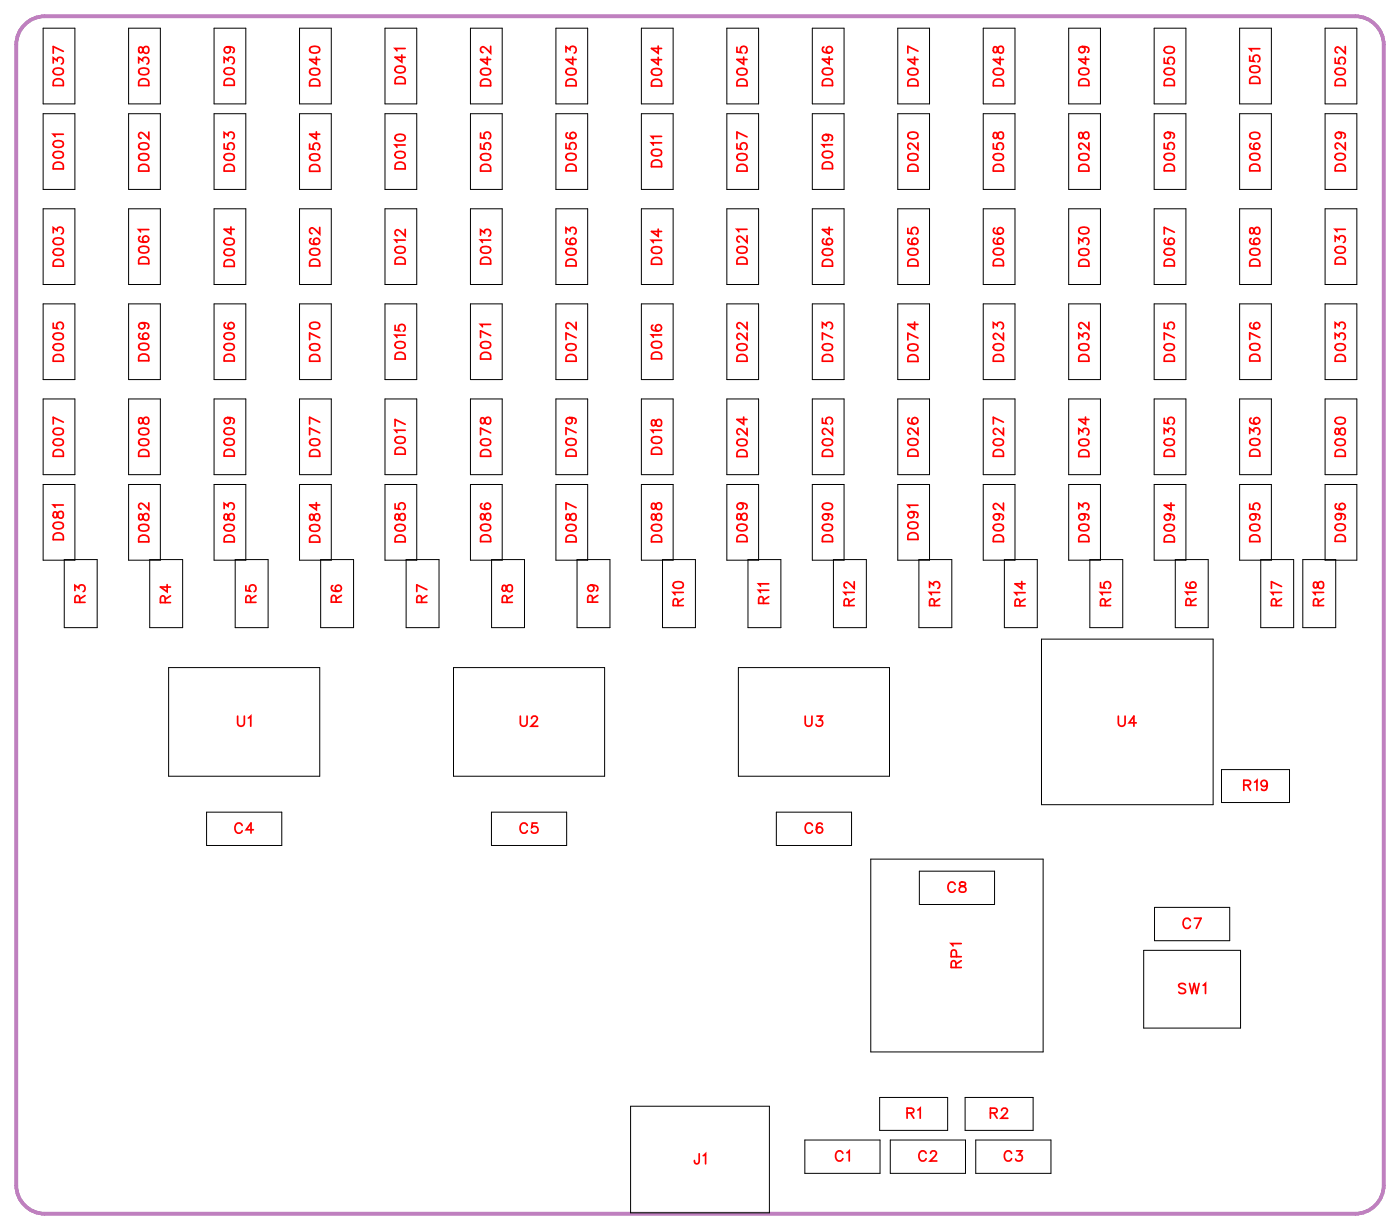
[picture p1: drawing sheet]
<svg xmlns="http://www.w3.org/2000/svg" width="98mm" height="86mm" viewBox="0 0 98 86" stroke-linecap="round" stroke-linejoin="round" font-family="sans-serif">
<defs><g id="words">
<g font-size="1.2" fill="#fff">
<text x="28.7" y="5.9" transform="rotate(-90 28.7 5.9)">D041</text>
<text x="88.7" y="5.9" transform="rotate(-90 88.7 5.9)">D051</text>
<text x="4.7" y="11.9" transform="rotate(-90 4.7 11.9)">D001</text>
<text x="4.7" y="6.1" transform="rotate(-90 4.7 6.1)">D037</text>
<text x="10.7" y="6.1" transform="rotate(-90 10.7 6.1)">D038</text>
<text x="16.7" y="6" transform="rotate(-90 16.7 6)">D039</text>
<text x="22.7" y="6.1" transform="rotate(-90 22.7 6.1)">D040</text>
<text x="28.7" y="11.9" transform="rotate(-90 28.7 11.9)">D010</text>
<text x="34.7" y="6.1" transform="rotate(-90 34.7 6.1)">D042</text>
<text x="40.7" y="6.1" transform="rotate(-90 40.7 6.1)">D043</text>
<text x="46.7" y="11.8" transform="rotate(-90 46.7 11.8)">D011</text>
<text x="46.7" y="6.1" transform="rotate(-90 46.7 6.1)">D044</text>
<text x="52.7" y="6.1" transform="rotate(-90 52.7 6.1)">D045</text>
<text x="58.7" y="11.9" transform="rotate(-90 58.7 11.9)">D019</text>
<text x="58.7" y="6.1" transform="rotate(-90 58.7 6.1)">D046</text>
<text x="64.7" y="6.1" transform="rotate(-90 64.7 6.1)">D047</text>
<text x="70.7" y="6.1" transform="rotate(-90 70.7 6.1)">D048</text>
<text x="76.7" y="6.1" transform="rotate(-90 76.7 6.1)">D049</text>
<text x="82.7" y="6.1" transform="rotate(-90 82.7 6.1)">D050</text>
<text x="94.7" y="6.1" transform="rotate(-90 94.7 6.1)">D052</text>
<text x="10.7" y="12.1" transform="rotate(-90 10.7 12.1)">D002</text>
<text x="16.7" y="12.1" transform="rotate(-90 16.7 12.1)">D053</text>
<text x="22.7" y="12.1" transform="rotate(-90 22.7 12.1)">D054</text>
<text x="34.7" y="12.1" transform="rotate(-90 34.7 12.1)">D055</text>
<text x="40.7" y="12" transform="rotate(-90 40.7 12)">D056</text>
<text x="52.7" y="12.1" transform="rotate(-90 52.7 12.1)">D057</text>
<text x="64.7" y="12.1" transform="rotate(-90 64.7 12.1)">D020</text>
<text x="70.7" y="12.1" transform="rotate(-90 70.7 12.1)">D058</text>
<text x="76.7" y="12.1" transform="rotate(-90 76.7 12.1)">D028</text>
<text x="82.7" y="12" transform="rotate(-90 82.7 12)">D059</text>
<text x="88.7" y="12" transform="rotate(-90 88.7 12)">D060</text>
<text x="94.7" y="12" transform="rotate(-90 94.7 12)">D029</text>
<text x="4.7" y="18.7" transform="rotate(-90 4.7 18.7)">D003</text>
<text x="10.7" y="18.6" transform="rotate(-90 10.7 18.6)">D061</text>
<text x="16.7" y="18.7" transform="rotate(-90 16.7 18.7)">D004</text>
<text x="22.7" y="18.7" transform="rotate(-90 22.7 18.7)">D062</text>
<text x="28.7" y="18.6" transform="rotate(-90 28.7 18.6)">D012</text>
<text x="34.7" y="18.6" transform="rotate(-90 34.7 18.6)">D013</text>
<text x="40.7" y="18.7" transform="rotate(-90 40.7 18.7)">D063</text>
<text x="46.7" y="18.6" transform="rotate(-90 46.7 18.6)">D014</text>
<text x="52.7" y="18.6" transform="rotate(-90 52.7 18.6)">D021</text>
<text x="58.7" y="18.7" transform="rotate(-90 58.7 18.7)">D064</text>
<text x="64.7" y="18.7" transform="rotate(-90 64.7 18.7)">D065</text>
<text x="70.7" y="18.7" transform="rotate(-90 70.7 18.7)">D066</text>
<text x="76.7" y="18.7" transform="rotate(-90 76.7 18.7)">D030</text>
<text x="82.7" y="18.7" transform="rotate(-90 82.7 18.7)">D067</text>
<text x="88.7" y="18.7" transform="rotate(-90 88.7 18.7)">D068</text>
<text x="94.7" y="18.6" transform="rotate(-90 94.7 18.6)">D031</text>
<text x="4.7" y="25.4" transform="rotate(-90 4.7 25.4)">D005</text>
<text x="10.7" y="25.4" transform="rotate(-90 10.7 25.4)">D069</text>
<text x="16.7" y="25.4" transform="rotate(-90 16.7 25.4)">D006</text>
<text x="22.7" y="25.4" transform="rotate(-90 22.7 25.4)">D070</text>
<text x="28.7" y="25.2" transform="rotate(-90 28.7 25.2)">D015</text>
<text x="34.7" y="25.2" transform="rotate(-90 34.7 25.2)">D071</text>
<text x="40.7" y="25.4" transform="rotate(-90 40.7 25.4)">D072</text>
<text x="46.7" y="25.2" transform="rotate(-90 46.7 25.2)">D016</text>
<text x="52.7" y="25.4" transform="rotate(-90 52.7 25.4)">D022</text>
<text x="58.7" y="25.4" transform="rotate(-90 58.7 25.4)">D073</text>
<text x="64.7" y="25.4" transform="rotate(-90 64.7 25.4)">D074</text>
<text x="70.7" y="25.4" transform="rotate(-90 70.7 25.4)">D023</text>
<text x="76.7" y="25.4" transform="rotate(-90 76.7 25.4)">D032</text>
<text x="82.7" y="25.4" transform="rotate(-90 82.7 25.4)">D075</text>
<text x="88.7" y="25.4" transform="rotate(-90 88.7 25.4)">D076</text>
<text x="94.7" y="25.4" transform="rotate(-90 94.7 25.4)">D033</text>
<text x="4.7" y="32.1" transform="rotate(-90 4.7 32.1)">D007</text>
<text x="10.7" y="32.1" transform="rotate(-90 10.7 32.1)">D008</text>
<text x="16.7" y="32.1" transform="rotate(-90 16.7 32.1)">D009</text>
<text x="22.7" y="32.1" transform="rotate(-90 22.7 32.1)">D077</text>
<text x="28.7" y="31.9" transform="rotate(-90 28.7 31.9)">D017</text>
<text x="34.7" y="32.1" transform="rotate(-90 34.7 32.1)">D078</text>
<text x="40.7" y="32.1" transform="rotate(-90 40.7 32.1)">D079</text>
<text x="46.7" y="31.9" transform="rotate(-90 46.7 31.9)">D018</text>
<text x="52.7" y="32.1" transform="rotate(-90 52.7 32.1)">D024</text>
<text x="58.7" y="32.1" transform="rotate(-90 58.7 32.1)">D025</text>
<text x="64.7" y="32.1" transform="rotate(-90 64.7 32.1)">D026</text>
<text x="70.7" y="32.1" transform="rotate(-90 70.7 32.1)">D027</text>
<text x="76.7" y="32.1" transform="rotate(-90 76.7 32.1)">D034</text>
<text x="82.7" y="32.1" transform="rotate(-90 82.7 32.1)">D035</text>
<text x="88.7" y="32.1" transform="rotate(-90 88.7 32.1)">D036</text>
<text x="94.7" y="32.1" transform="rotate(-90 94.7 32.1)">D080</text>
<text x="4.7" y="37.9" transform="rotate(-90 4.7 37.9)">D081</text>
<text x="10.7" y="38.1" transform="rotate(-90 10.7 38.1)">D082</text>
<text x="16.7" y="38.1" transform="rotate(-90 16.7 38.1)">D083</text>
<text x="22.7" y="38.1" transform="rotate(-90 22.7 38.1)">D084</text>
<text x="28.7" y="38.1" transform="rotate(-90 28.7 38.1)">D085</text>
<text x="34.7" y="38.1" transform="rotate(-90 34.7 38.1)">D086</text>
<text x="40.7" y="38.1" transform="rotate(-90 40.7 38.1)">D087</text>
<text x="46.7" y="38.1" transform="rotate(-90 46.7 38.1)">D088</text>
<text x="52.7" y="38.1" transform="rotate(-90 52.7 38.1)">D089</text>
<text x="58.7" y="38.1" transform="rotate(-90 58.7 38.1)">D090</text>
<text x="64.7" y="37.9" transform="rotate(-90 64.7 37.9)">D091</text>
<text x="70.7" y="38.1" transform="rotate(-90 70.7 38.1)">D092</text>
<text x="76.7" y="38.1" transform="rotate(-90 76.7 38.1)">D093</text>
<text x="82.7" y="38.1" transform="rotate(-90 82.7 38.1)">D094</text>
<text x="88.7" y="38.1" transform="rotate(-90 88.7 38.1)">D095</text>
<text x="94.7" y="38" transform="rotate(-90 94.7 38)">D096</text>
<text x="6.3" y="42.3" transform="rotate(-90 6.3 42.3)">R3</text>
<text x="12.3" y="42.3" transform="rotate(-90 12.3 42.3)">R4</text>
<text x="18.3" y="42.3" transform="rotate(-90 18.3 42.3)">R5</text>
<text x="24.3" y="42.3" transform="rotate(-90 24.3 42.3)">R6</text>
<text x="30.3" y="42.3" transform="rotate(-90 30.3 42.3)">R7</text>
<text x="36.3" y="42.3" transform="rotate(-90 36.3 42.3)">R8</text>
<text x="42.3" y="42.3" transform="rotate(-90 42.3 42.3)">R9</text>
<text x="48.3" y="42.5" transform="rotate(-90 48.3 42.5)">R10</text>
<text x="54.3" y="42.4" transform="rotate(-90 54.3 42.4)">R11</text>
<text x="60.3" y="42.5" transform="rotate(-90 60.3 42.5)">R12</text>
<text x="66.3" y="42.5" transform="rotate(-90 66.3 42.5)">R13</text>
<text x="72.3" y="42.6" transform="rotate(-90 72.3 42.6)">R14</text>
<text x="78.3" y="42.5" transform="rotate(-90 78.3 42.5)">R15</text>
<text x="84.3" y="42.5" transform="rotate(-90 84.3 42.5)">R16</text>
<text x="90.3" y="42.5" transform="rotate(-90 90.3 42.5)">R17</text>
<text x="93.2" y="42.5" transform="rotate(-90 93.2 42.5)">R18</text>
<text x="16.6" y="51.2">U1</text>
<text x="36.5" y="51.2">U2</text>
<text x="56.5" y="51.2">U3</text>
<text x="78.5" y="51.2">U4</text>
<text x="16.4" y="58.7">C4</text>
<text x="36.5" y="58.7">C5</text>
<text x="56.5" y="58.7">C6</text>
<text x="87.3" y="55.7">R19</text>
<text x="66.5" y="62.9">C8</text>
<text x="83" y="65.4">C7</text>
<text x="67.8" y="67.9" transform="rotate(-90 67.8 67.9)">RP1</text>
<text x="82.7" y="70">SW1</text>
<text x="48.7" y="81.9">J1</text>
<text x="58.6" y="81.7">C1</text>
<text x="63.6" y="78.7">R1</text>
<text x="64.5" y="81.7">C2</text>
<text x="69.5" y="78.7">R2</text>
<text x="70.5" y="81.7">C3</text>
</g>
</g></defs>
<path d="M1.7 1.7l.4-.3 .5-.2 .5-.1h92a2 2 0 0 1 2 2v80a2 2 0 0 1-2 2h-92a2 2 0 0 1-2-2v-80l.1-.5 .2-.5z" fill="none" stroke="#bf80bf" stroke-width=".25"/>
<g fill="none" stroke="#000" stroke-width=".07">
<path d="M3 8h2.3v5.3h-2.3zM3 2h2.3v5.3h-2.3zM3 14.6h2.3v5.4h-2.3zM9 8h2.3v5.3h-2.3zM9 2h2.3v5.3h-2.3zM9 14.6h2.3v5.4h-2.3zM15 8h2.3v5.3h-2.3zM15 14.6h2.3v5.4h-2.3zM15 2h2.3v5.3h-2.3zM21 8h2.3v5.3h-2.3zM21 14.6h2.3v5.4h-2.3zM21 2h2.3v5.3h-2.3z"/>
<path d="M27 8h2.3v5.3h-2.3zM27 14.6h2.3v5.4h-2.3zM27 2h2.3v5.3h-2.3zM33 8h2.3v5.3h-2.3zM33 14.6h2.3v5.4h-2.3zM33 2h2.3v5.3h-2.3zM39 8h2.3v5.3h-2.3zM39 14.6h2.3v5.4h-2.3zM39 2h2.3v5.3h-2.3zM45 8h2.3v5.3h-2.3zM45 14.6h2.3v5.4h-2.3zM45 2h2.3v5.3h-2.3z"/>
<path d="M51 8h2.3v5.3h-2.3zM51 14.6h2.3v5.4h-2.3zM51 2h2.3v5.3h-2.3zM57 8h2.3v5.3h-2.3zM57 14.6h2.3v5.4h-2.3zM57 2h2.3v5.3h-2.3zM63 8h2.3v5.3h-2.3zM63 14.6h2.3v5.4h-2.3zM63 2h2.3v5.3h-2.3zM69 8h2.3v5.3h-2.3zM69 14.6h2.3v5.4h-2.3zM69 2h2.3v5.3h-2.3z"/>
<path d="M75 8h2.3v5.3h-2.3zM75 14.6h2.3v5.4h-2.3zM75 2h2.3v5.3h-2.3zM81 8h2.3v5.3h-2.3zM81 14.6h2.3v5.4h-2.3zM81 2h2.3v5.3h-2.3zM87 8h2.3v5.3h-2.3zM87 14.6h2.3v5.4h-2.3zM87 2h2.3v5.3h-2.3zM93 8h2.3v5.3h-2.3zM93 14.6h2.3v5.4h-2.3zM93 2h2.3v5.3h-2.3z"/>
<path d="M3 21.3h2.3v5.3h-2.3zM3 28h2.3v5.3h-2.3zM3 34h2.3v5.3h-2.3zM4.5 39.3h2.3v4.7h-2.3zM9 21.3h2.3v5.3h-2.3zM9 28h2.3v5.3h-2.3zM9 34h2.3v5.3h-2.3zM10.5 39.3h2.3v4.7h-2.3zM15 21.3h2.3v5.3h-2.3zM15 28h2.3v5.3h-2.3zM15 34h2.3v5.3h-2.3zM16.5 39.3h2.3v4.7h-2.3z"/>
<path d="M21 21.3h2.3v5.3h-2.3zM21 28h2.3v5.3h-2.3zM21 34h2.3v5.3h-2.3zM22.5 39.3h2.3v4.7h-2.3zM27 21.3h2.3v5.3h-2.3zM27 28h2.3v5.3h-2.3zM27 34h2.3v5.3h-2.3zM28.5 39.3h2.3v4.7h-2.3zM33 21.3h2.3v5.3h-2.3zM33 28h2.3v5.3h-2.3zM33 34h2.3v5.3h-2.3zM34.5 39.3h2.3v4.7h-2.3z"/>
<path d="M39 21.3h2.3v5.3h-2.3zM39 28h2.3v5.3h-2.3zM39 34h2.3v5.3h-2.3zM40.5 39.3h2.3v4.7h-2.3zM45 21.3h2.3v5.3h-2.3zM45 28h2.3v5.3h-2.3zM45 34h2.3v5.3h-2.3zM46.5 39.3h2.3v4.7h-2.3zM51 21.3h2.3v5.3h-2.3zM51 28h2.3v5.3h-2.3zM51 34h2.3v5.3h-2.3zM52.5 39.3h2.3v4.7h-2.3z"/>
<path d="M57 21.3h2.3v5.3h-2.3zM57 28h2.3v5.3h-2.3zM57 34h2.3v5.3h-2.3zM58.5 39.3h2.3v4.7h-2.3zM63 21.3h2.3v5.3h-2.3zM63 28h2.3v5.3h-2.3zM63 34h2.3v5.3h-2.3zM64.5 39.3h2.3v4.7h-2.3zM69 21.3h2.3v5.3h-2.3zM69 28h2.3v5.3h-2.3zM69 34h2.3v5.3h-2.3zM70.5 39.3h2.3v4.7h-2.3z"/>
<path d="M75 21.3h2.3v5.3h-2.3zM75 28h2.3v5.3h-2.3zM75 34h2.3v5.3h-2.3zM76.5 39.3h2.3v4.7h-2.3zM81 21.3h2.3v5.3h-2.3zM81 28h2.3v5.3h-2.3zM81 34h2.3v5.3h-2.3zM82.5 39.3h2.3v4.7h-2.3zM87 21.3h2.3v5.3h-2.3zM87 28h2.3v5.3h-2.3zM87 34h2.3v5.3h-2.3zM88.5 39.3h2.3v4.7h-2.3z"/>
<path d="M91.5 39.3h2.3v4.7h-2.3zM93 21.3h2.3v5.3h-2.3zM93 28h2.3v5.3h-2.3zM93 34h2.3v5.3h-2.3zM11.8 46.8h10.6v7.7h-10.6zM14.5 57h5.3v2.3h-5.3zM31.8 46.8h10.6v7.7h-10.6zM34.5 57h5.3v2.3h-5.3zM51.8 46.8h10.6v7.7h-10.6zM54.5 57h5.3v2.3h-5.3zM73.1 44.8h12.1v11.7h-12.1zM85.8 54h4.7v2.3h-4.7z"/>
<path d="M44.3 77.6h9.7v7.5h-9.7zM56.5 80h5.3v2.3h-5.3zM61.1 60.3h12.1v13.5h-12.1zM61.8 77h4.7v2.3h-4.7zM62.5 80h5.3v2.3h-5.3zM64.5 61.1h5.3v2.4h-5.3zM67.8 77h4.7v2.3h-4.7zM68.5 80h5.3v2.3h-5.3zM80.3 66.7h6.8v5.4h-6.8zM81.1 63.7h5.2v2.3h-5.2z"/>
</g>
<g fill="none" stroke="#f00" stroke-width=".12">
<path d="M3.7 16.3v-.3l.3 .2a.24 .24 0 0 1 .4-.2 .24 .24 0 0 1-.1 .4M3.7 4.4v-.3l.3 .2a.24 .24 0 0 1 .4-.2 .24 .24 0 0 1-.1 .4M3.8 10.7l.2-.1a.3 .3 0 0 1 .4 .3 .38 .38 0 0 1-.3 .2 .38 .38 0 0 1-.4-.3zM3.8 10l.2-.1a.3 .3 0 0 1 .4 .2 .38 .38 0 0 1-.3 .2 .38 .38 0 0 1-.4-.2zM3.8 17.5l.2-.1a.3 .3 0 0 1 .4 .3 .38 .38 0 0 1-.3 .2 .38 .38 0 0 1-.4-.3zM3.8 16.8l.2-.1a.3 .3 0 0 1 .4 .3 .38 .38 0 0 1-.3 .2 .38 .38 0 0 1-.4-.3zM3.8 4.9l.2-.1a.3 .3 0 0 1 .4 .2 .38 .38 0 0 1-.3 .2 .38 .38 0 0 1-.4-.2zM3.8 11.4h.2h.3l.1 .4h-.7zM3.8 18.3l.2-.1 .3 .1 .1 .4h-.7zM3.8 5.6l.2-.1 .3 .1 .1 .4h-.7zM4.4 9.4h-.7l.2 .2M4.4 3.6l-.7-.3v.4"/>
<path d="M9.7 4.4v-.3l.3 .2a.24 .24 0 0 1 .4-.2 .24 .24 0 0 1-.1 .4M9.8 10.9l.2-.1a.3 .3 0 0 1 .4 .2 .38 .38 0 0 1-.3 .2 .38 .38 0 0 1-.4-.2zM9.8 10.1l.2-.1a.3 .3 0 0 1 .4 .3 .38 .38 0 0 1-.3 .2 .38 .38 0 0 1-.4-.3zM9.8 4.9l.2-.1a.3 .3 0 0 1 .4 .2 .38 .38 0 0 1-.3 .2 .38 .38 0 0 1-.4-.2zM9.8 3.3v.4h.1l.3-.4a.24 .24 0 0 1 .3 .2 .24 .24 0 0 1-.3 .2l-.1-.1-.1-.3zM9.8 17.4l.2-.1a.3 .3 0 0 1 .4 .2 .38 .38 0 0 1-.3 .3 .38 .38 0 0 1-.4-.3zM9.8 11.6l.2-.1 .3 .1 .1 .4h-.7zM9.8 5.6l.2-.1 .3 .1 .1 .4h-.7zM9.8 18.1l.2-.1 .3 .1 .1 .4h-.7zM9.8 16.6a.35 .35 0 0 0 .2 .4 .35 .35 0 0 0 .4-.2 .22 .22 0 0 0-.2-.2 .22 .22 0 0 0-.2 .2 .22 .22 0 0 0 .2 .2M10.4 9.3v.4l-.3-.3-.2-.1-.2 .1v.2l.2 .1M10.4 16.1h-.7l.2 .2"/>
<path d="M15.7 4.4v-.4l.3 .2a.24 .24 0 0 1 .4-.1 .24 .24 0 0 1-.1 .4M15.7 10.1v.3l.3 .1a.25 .25 0 0 1 0-.4 .25 .25 0 0 1 .4 0 .25 .25 0 0 1-.1 .4M15.7 9.7v-.4l.3 .2a.24 .24 0 0 1 .4-.2 .24 .24 0 0 1-.1 .4M15.8 17.6l.2-.1a.3 .3 0 0 1 .4 .2 .38 .38 0 0 1-.3 .2 .38 .38 0 0 1-.4-.2zM15.8 16.8l.2-.1a.3 .3 0 0 1 .4 .3 .38 .38 0 0 1-.3 .2 .38 .38 0 0 1-.4-.3zM15.8 4.9l.2-.1a.3 .3 0 0 1 .4 .2 .38 .38 0 0 1-.3 .2 .38 .38 0 0 1-.4-.2zM15.8 10.9l.2-.1a.3 .3 0 0 1 .4 .2 .38 .38 0 0 1-.3 .2 .38 .38 0 0 1-.4-.2zM15.8 18.3l.2-.1 .3 .1 .1 .4h-.7zM15.8 5.6l.2-.1 .3 .1 .1 .4h-.7zM15.8 11.6l.2-.1 .3 .1 .1 .4h-.7zM16 3.3a.22 .22 0 0 1 .2 .3 .22 .22 0 0 1-.4 .1 .22 .22 0 0 1 0-.4h.2a.34 .34 0 0 1 .4 .3l-.1 .1M16.2 15.9v.5l-.5-.3h.7"/>
<path d="M21.7 10.1v.3l.3 .1a.25 .25 0 0 1 0-.4 .25 .25 0 0 1 .4 0 .25 .25 0 0 1-.1 .4M21.8 4.9l.2-.1a.3 .3 0 0 1 .4 .3 .38 .38 0 0 1-.3 .2 .38 .38 0 0 1-.4-.3zM21.8 3.3l.2-.1a.3 .3 0 0 1 .4 .3 .38 .38 0 0 1-.3 .2 .38 .38 0 0 1-.4-.2zM21.8 10.9l.2-.1a.3 .3 0 0 1 .4 .3 .38 .38 0 0 1-.3 .2 .38 .38 0 0 1-.4-.3zM21.8 17.5l.2-.1a.3 .3 0 0 1 .4 .3 .38 .38 0 0 1-.3 .2 .38 .38 0 0 1-.4-.3zM21.8 5.6l.2-.1 .3 .1 .1 .4h-.7zM21.8 11.6l.2-.1 .3 .1 .1 .4h-.7zM21.8 18.2h.2h.3l.1 .5h-.7zM21.8 16.7v.1a.35 .35 0 0 0 .2 .4 .35 .35 0 0 0 .4-.3 .22 .22 0 0 0-.2-.2 .22 .22 0 0 0-.2 .2 .22 .22 0 0 0 .2 .2M22.2 4v.5l-.5-.3h.7M22.2 9.2v.6l-.5-.4h.7M22.4 16v.4l-.3-.3-.2-.1-.2 .1v.2l.2 .1"/>
<path d="M27.8 10.7l.2-.1a.3 .3 0 0 1 .4 .3 .38 .38 0 0 1-.3 .2 .38 .38 0 0 1-.4-.3zM27.8 9.5l.2-.1a.3 .3 0 0 1 .4 .3 .38 .38 0 0 1-.3 .2 .38 .38 0 0 1-.4-.3zM27.8 17.4l.2-.1a.3 .3 0 0 1 .4 .3 .38 .38 0 0 1-.3 .2 .38 .38 0 0 1-.4-.3zM27.8 4.7l.2-.1a.3 .3 0 0 1 .4 .3 .38 .38 0 0 1-.3 .2 .38 .38 0 0 1-.4-.3zM27.8 11.4h.2h.3l.1 .4h-.7zM27.8 18.1l.2-.1 .3 .1 .1 .4h-.7zM27.8 5.5l.2-.1 .3 .1 .1 .4h-.7zM28.2 3.9v.5l-.5-.4h.7M28.4 10.2h-.7l.2 .1M28.4 16.8h-.7l.2 .2M28.4 16.1v.5l-.3-.4-.2-.1-.2 .2v.1l.2 .1M28.4 3.4h-.7l.2 .2"/>
<path d="M33.7 16.5v-.4l.3 .2a.24 .24 0 0 1 .4-.2 .25 .25 0 0 1-.1 .5M33.7 10.1v.3l.3 .1a.25 .25 0 0 1 0-.4 .25 .25 0 0 1 .4 0 .25 .25 0 0 1-.1 .4M33.7 9.3v.4h.3a.25 .25 0 0 1 0-.4 .25 .25 0 0 1 .4 .1 .25 .25 0 0 1-.1 .3M33.8 17.4l.2-.1a.3 .3 0 0 1 .4 .3 .38 .38 0 0 1-.3 .2 .38 .38 0 0 1-.4-.3zM33.8 4.9l.2-.1a.3 .3 0 0 1 .4 .3 .38 .38 0 0 1-.3 .2 .38 .38 0 0 1-.4-.3zM33.8 10.9l.2-.1a.3 .3 0 0 1 .4 .2 .38 .38 0 0 1-.3 .2 .38 .38 0 0 1-.4-.2zM33.8 18.1l.2-.1 .3 .1 .1 .4h-.7zM33.8 5.6l.2-.1 .3 .1 .1 .4h-.7zM33.8 11.6l.2-.1 .3 .1 .1 .4h-.7zM34.2 4v.5l-.5-.3h.7M34.4 16.8h-.7l.2 .2M34.4 3.2v.5l-.3-.3-.2-.1-.2 .1v.2l.2 .1"/>
<path d="M39.7 3.7v-.4l.3 .2a.24 .24 0 0 1 .4-.2 .24 .24 0 0 1-.1 .4M39.7 10.1v.3h.3a.25 .25 0 0 1 0-.3 .25 .25 0 0 1 .4 0 .25 .25 0 0 1-.1 .4M39.7 16.4v-.4l.3 .2a.24 .24 0 0 1 .4-.2 .24 .24 0 0 1-.1 .4M39.8 4.9l.2-.1a.3 .3 0 0 1 .4 .3 .38 .38 0 0 1-.3 .2 .38 .38 0 0 1-.4-.3zM39.8 10.9l.2-.1a.3 .3 0 0 1 .4 .2 .38 .38 0 0 1-.3 .2 .38 .38 0 0 1-.4-.2zM39.8 17.5l.2-.1a.3 .3 0 0 1 .4 .3 .38 .38 0 0 1-.3 .2 .38 .38 0 0 1-.4-.3zM39.8 5.6l.2-.1 .3 .1 .1 .4h-.7zM39.8 11.6l.2-.1 .3 .1 .1 .4h-.7zM39.8 9.3a.35 .35 0 0 0 .2 .5 .35 .35 0 0 0 .4-.3 .22 .22 0 0 0-.2-.2 .22 .22 0 0 0-.2 .2 .22 .22 0 0 0 .2 .2M39.8 18.2h.2h.3l.1 .5h-.7zM39.8 16.7v.1a.35 .35 0 0 0 .2 .4 .35 .35 0 0 0 .4-.3 .22 .22 0 0 0-.2-.2 .22 .22 0 0 0-.2 .2 .22 .22 0 0 0 .2 .2M40.2 4v.5l-.5-.3h.7"/>
<path d="M45.8 10.6l.2-.1a.3 .3 0 0 1 .4 .2 .38 .38 0 0 1-.3 .2 .38 .38 0 0 1-.4-.2zM45.8 17.4l.2-.1a.3 .3 0 0 1 .4 .3 .38 .38 0 0 1-.3 .2 .38 .38 0 0 1-.4-.3zM45.8 4.9l.2-.1a.3 .3 0 0 1 .4 .3 .38 .38 0 0 1-.3 .2 .38 .38 0 0 1-.4-.3zM45.8 11.3l.2-.1 .3 .1 .1 .4h-.7zM45.8 18.1h.2h.3l.1 .4h-.7zM45.8 5.6h.2h.3l.1 .4h-.7zM46.2 16.1v.5l-.5-.4h.7M46.2 4v.5l-.5-.3h.7M46.2 3.2v.5l-.5-.3h.7M46.4 10h-.7l.2 .2M46.4 9.6h-.7l.2 .1M46.4 16.9h-.7l.2 .1"/>
<path d="M51.7 3.3v.4h.3a.25 .25 0 0 1 0-.4 .25 .25 0 0 1 .4 .1 .25 .25 0 0 1-.1 .3M51.7 10.1v.3l.3 .1a.25 .25 0 0 1 0-.4 .25 .25 0 0 1 .4 0 .25 .25 0 0 1-.1 .4M51.8 17.4l.2-.1a.3 .3 0 0 1 .4 .3 .38 .38 0 0 1-.3 .2 .38 .38 0 0 1-.4-.3zM51.8 4.9l.2-.1a.3 .3 0 0 1 .4 .3 .38 .38 0 0 1-.3 .2 .38 .38 0 0 1-.4-.3zM51.8 10.9l.2-.1a.3 .3 0 0 1 .4 .2 .38 .38 0 0 1-.3 .2 .38 .38 0 0 1-.4-.2zM51.8 18.1l.2-.1 .3 .1 .1 .4h-.7zM51.8 5.6l.2-.1 .3 .1 .1 .4h-.7zM51.8 11.6l.2-.1 .3 .1 .1 .4h-.7zM52.2 4v.5l-.5-.3h.7M52.4 16.5v.5l-.3-.3-.2-.1-.2 .1v.1l.2 .2M52.4 16.1h-.7l.2 .2M52.4 9.6l-.7-.3v.4"/>
<path d="M57.8 10.7l.2-.1a.3 .3 0 0 1 .4 .3 .38 .38 0 0 1-.3 .2 .38 .38 0 0 1-.4-.3zM57.8 4.9l.2-.1a.3 .3 0 0 1 .4 .2 .38 .38 0 0 1-.3 .2 .38 .38 0 0 1-.4-.2zM57.8 17.5l.2-.1a.3 .3 0 0 1 .4 .3 .38 .38 0 0 1-.3 .2 .38 .38 0 0 1-.4-.3zM57.8 11.4h.2h.3l.1 .4h-.7zM57.8 5.6l.2-.1 .3 .1 .1 .4h-.7zM57.8 3.3a.35 .35 0 0 0 .2 .5 .35 .35 0 0 0 .4-.3 .22 .22 0 0 0-.2-.2 .22 .22 0 0 0-.2 .2 .22 .22 0 0 0 .2 .2M57.8 18.3l.2-.1 .3 .1 .1 .4h-.7zM57.8 16.8a.35 .35 0 0 0 .2 .4 .35 .35 0 0 0 .4-.2 .22 .22 0 0 0-.2-.3 .22 .22 0 0 0-.2 .2 .22 .22 0 0 0 .2 .3M58 9.4a.22 .22 0 0 1 .2 .3 .22 .22 0 0 1-.4 .1 .22 .22 0 0 1 0-.3l.2-.1a.34 .34 0 0 1 .4 .3l-.1 .1M58.2 4v.5l-.5-.3h.7M58.2 15.9v.5l-.5-.3h.7M58.4 10.2h-.7l.2 .1"/>
<path d="M63.7 16v.4h.3a.25 .25 0 0 1 0-.4 .25 .25 0 0 1 .4 .1 .25 .25 0 0 1-.1 .3M63.8 10.9l.2-.1a.3 .3 0 0 1 .4 .2 .38 .38 0 0 1-.3 .2 .38 .38 0 0 1-.4-.2zM63.8 9.4l.2-.1a.3 .3 0 0 1 .4 .2 .38 .38 0 0 1-.3 .2 .38 .38 0 0 1-.4-.2zM63.8 4.9l.2-.1a.3 .3 0 0 1 .4 .3 .38 .38 0 0 1-.3 .2 .38 .38 0 0 1-.4-.3zM63.8 17.5l.2-.1a.3 .3 0 0 1 .4 .3 .38 .38 0 0 1-.3 .2 .38 .38 0 0 1-.4-.3zM63.8 11.6l.2-.1 .3 .1 .1 .4h-.7zM63.8 5.6l.2-.1 .3 .1 .1 .4h-.7zM63.8 18.2h.2h.3l.1 .5h-.7zM63.8 16.7v.1a.35 .35 0 0 0 .2 .4 .35 .35 0 0 0 .4-.3 .22 .22 0 0 0-.2-.2 .22 .22 0 0 0-.2 .2 .22 .22 0 0 0 .2 .2M64.2 4v.5l-.5-.3h.7M64.4 10v.5l-.3-.3-.2-.1-.2 .1v.1l.2 .2M64.4 3.6l-.7-.4v.5"/>
<path d="M69.7 10.1v.3l.3 .1a.25 .25 0 0 1 0-.4 .25 .25 0 0 1 .4 0 .25 .25 0 0 1-.1 .4M69.8 4.9l.2-.1a.3 .3 0 0 1 .4 .3 .38 .38 0 0 1-.3 .2 .38 .38 0 0 1-.4-.3zM69.8 3.3v.4h.1l.3-.5a.24 .24 0 0 1 .3 .3 .24 .24 0 0 1-.3 .2l-.1-.1-.1-.3zM69.8 10.9l.2-.1a.3 .3 0 0 1 .4 .2 .38 .38 0 0 1-.3 .2 .38 .38 0 0 1-.4-.2zM69.8 9.3v.4h.1l.3-.4a.24 .24 0 0 1 .3 .2 .24 .24 0 0 1-.3 .2l-.1-.1-.1-.3zM69.8 17.5l.2-.1a.3 .3 0 0 1 .4 .3 .38 .38 0 0 1-.3 .2 .38 .38 0 0 1-.4-.3zM69.8 5.6l.2-.1 .3 .1 .1 .4h-.7zM69.8 11.6l.2-.1 .3 .1 .1 .4h-.7zM69.8 18.2h.2h.3l.1 .4h-.7zM69.8 16.7v.1a.35 .35 0 0 0 .2 .4 .35 .35 0 0 0 .4-.3 .22 .22 0 0 0-.2-.2 .22 .22 0 0 0-.2 .2 .22 .22 0 0 0 .2 .2M69.8 16a.35 .35 0 0 0 .2 .5 .35 .35 0 0 0 .4-.3 .22 .22 0 0 0-.2-.2 .22 .22 0 0 0-.2 .2 .22 .22 0 0 0 .2 .2M70.2 4v.5l-.5-.3h.7"/>
<path d="M75.7 17.1v-.4l.3 .2a.24 .24 0 0 1 .4-.2 .25 .25 0 0 1-.1 .5M75.8 10.9l.2-.1a.3 .3 0 0 1 .4 .2 .38 .38 0 0 1-.3 .2 .38 .38 0 0 1-.4-.2zM75.8 9.3v.4h.1l.3-.4a.24 .24 0 0 1 .3 .2 .24 .24 0 0 1-.3 .2l-.1-.1-.1-.3zM75.8 17.5l.2-.1a.3 .3 0 0 1 .4 .3 .38 .38 0 0 1-.3 .2 .38 .38 0 0 1-.4-.3zM75.8 16l.2-.1a.3 .3 0 0 1 .4 .3 .38 .38 0 0 1-.3 .2 .38 .38 0 0 1-.4-.3zM75.8 4.9l.2-.1a.3 .3 0 0 1 .4 .2 .38 .38 0 0 1-.3 .2 .38 .38 0 0 1-.4-.2zM75.8 11.6l.2-.1 .3 .1 .1 .4h-.7zM75.8 18.3l.2-.1 .3 .1 .1 .4h-.7zM75.8 5.6l.2-.1 .3 .1 .1 .4h-.7zM76 3.3a.22 .22 0 0 1 .2 .3 .22 .22 0 0 1-.4 .1 .22 .22 0 0 1 0-.4h.2a.34 .34 0 0 1 .4 .2l-.1 .2M76.2 4v.5l-.5-.3h.7M76.4 10v.5l-.3-.3-.2-.1-.2 .1v.1l.2 .2"/>
<path d="M81.7 4.1v.3l.3 .1a.25 .25 0 0 1 0-.4 .25 .25 0 0 1 .4 0 .25 .25 0 0 1-.1 .4M81.7 10.1v.3h.3a.25 .25 0 0 1 0-.3 .25 .25 0 0 1 .4 0 .25 .25 0 0 1-.1 .4M81.8 4.9l.2-.1a.3 .3 0 0 1 .4 .2 .38 .38 0 0 1-.3 .2 .38 .38 0 0 1-.4-.2zM81.8 3.4l.2-.1a.3 .3 0 0 1 .4 .2 .38 .38 0 0 1-.3 .2 .38 .38 0 0 1-.4-.2zM81.8 10.9l.2-.1a.3 .3 0 0 1 .4 .2 .38 .38 0 0 1-.3 .2 .38 .38 0 0 1-.4-.2zM81.8 17.5l.2-.1a.3 .3 0 0 1 .4 .3 .38 .38 0 0 1-.3 .2 .38 .38 0 0 1-.4-.3zM81.8 5.6l.2-.1 .3 .1 .1 .4h-.7zM81.8 11.6l.2-.1 .3 .1 .1 .4h-.7zM81.8 18.2h.2h.3l.1 .5h-.7zM81.8 16.7v.1a.35 .35 0 0 0 .2 .4 .35 .35 0 0 0 .4-.3 .22 .22 0 0 0-.2-.2 .22 .22 0 0 0-.2 .2 .22 .22 0 0 0 .2 .2M82 9.3a.22 .22 0 0 1 .2 .3 .22 .22 0 0 1-.4 .1 .22 .22 0 0 1 0-.4h.2a.34 .34 0 0 1 .4 .3l-.1 .1M82.4 16.3l-.7-.3v.4"/>
<path d="M87.7 3.9v.4h.3a.25 .25 0 0 1 0-.4 .25 .25 0 0 1 .4 .1 .25 .25 0 0 1-.1 .3M87.8 4.7l.2-.1a.3 .3 0 0 1 .4 .3 .38 .38 0 0 1-.3 .2 .38 .38 0 0 1-.4-.3zM87.8 10.9l.2-.1a.3 .3 0 0 1 .4 .2 .38 .38 0 0 1-.3 .2 .38 .38 0 0 1-.4-.2zM87.8 9.4l.2-.1a.3 .3 0 0 1 .4 .3 .38 .38 0 0 1-.3 .2 .38 .38 0 0 1-.4-.3zM87.8 17.5l.2-.1a.3 .3 0 0 1 .4 .3 .38 .38 0 0 1-.3 .2 .38 .38 0 0 1-.4-.3zM87.8 16v.4h.1l.3-.4a.24 .24 0 0 1 .3 .2 .24 .24 0 0 1-.3 .2l-.1-.1-.1-.3zM87.8 5.4h.2h.3l.1 .4h-.7zM87.8 11.6l.2-.1 .3 .1 .1 .4h-.7zM87.8 10.1a.35 .35 0 0 0 .2 .4 .35 .35 0 0 0 .4-.2 .22 .22 0 0 0-.2-.3 .22 .22 0 0 0-.2 .2 .22 .22 0 0 0 .2 .3M87.8 18.2h.2h.3l.1 .5h-.7zM87.8 16.7v.1a.35 .35 0 0 0 .2 .4 .35 .35 0 0 0 .4-.3 .22 .22 0 0 0-.2-.2 .22 .22 0 0 0-.2 .2 .22 .22 0 0 0 .2 .2M88.4 3.4h-.7l.2 .2"/>
<path d="M93.7 16.9v-.3l.3 .2a.24 .24 0 0 1 .4-.2 .24 .24 0 0 1-.1 .4M93.7 4.1v.3l.3 .1a.25 .25 0 0 1 0-.4 .25 .25 0 0 1 .4 0 .25 .25 0 0 1-.1 .4M93.8 10.9l.2-.1a.3 .3 0 0 1 .4 .2 .38 .38 0 0 1-.3 .2 .38 .38 0 0 1-.4-.2zM93.8 17.4l.2-.1a.3 .3 0 0 1 .4 .3 .38 .38 0 0 1-.3 .2 .38 .38 0 0 1-.4-.3zM93.8 4.9l.2-.1a.3 .3 0 0 1 .4 .2 .38 .38 0 0 1-.3 .2 .38 .38 0 0 1-.4-.2zM93.8 11.6l.2-.1 .3 .1 .1 .4h-.7zM93.8 18.1l.2-.1 .3 .1 .1 .4h-.7zM93.8 5.6l.2-.1 .3 .1 .1 .4h-.7zM94 9.3a.22 .22 0 0 1 .2 .3 .22 .22 0 0 1-.4 .1 .22 .22 0 0 1 0-.4h.2a.34 .34 0 0 1 .4 .3l-.1 .1M94.4 10v.5l-.3-.4-.2-.1-.2 .2v.1l.2 .1M94.4 16.1h-.7l.2 .2M94.4 3.3v.4l-.3-.3-.2-.1-.2 .1v.2l.2 .1"/>
<path d="M3.7 22.7v.3h.3a.25 .25 0 0 1 0-.3 .25 .25 0 0 1 .4 0 .25 .25 0 0 1-.1 .4M3.8 24.2l.2-.1a.3 .3 0 0 1 .4 .3 .38 .38 0 0 1-.3 .2 .38 .38 0 0 1-.4-.3zM3.8 23.5l.2-.1a.3 .3 0 0 1 .4 .2 .38 .38 0 0 1-.3 .2 .38 .38 0 0 1-.4-.2zM3.8 30.9l.2-.1a.3 .3 0 0 1 .4 .3 .38 .38 0 0 1-.3 .2 .38 .38 0 0 1-.4-.3zM3.8 30.1l.2-.1a.3 .3 0 0 1 .4 .3 .38 .38 0 0 1-.3 .2 .38 .38 0 0 1-.4-.3zM3.8 36.7l.2-.1a.3 .3 0 0 1 .4 .3 .38 .38 0 0 1-.3 .2 .38 .38 0 0 1-.4-.3zM3.8 35.9v.4h.1l.3-.4a.24 .24 0 0 1 .3 .2 .24 .24 0 0 1-.3 .2l-.1-.1-.1-.3zM3.8 24.9h.2h.3l.1 .4h-.7zM3.8 31.6l.2-.1 .3 .1 .1 .4h-.7zM3.8 37.5l.2-.1 .3 .1 .1 .4h-.7zM4.4 35.4h-.7l.2 .2M4.4 29.6l-.7-.3v.4"/>
<path d="M9.8 30.9l.2-.1a.3 .3 0 0 1 .4 .3 .38 .38 0 0 1-.3 .2 .38 .38 0 0 1-.4-.3zM9.8 30.1l.2-.1a.3 .3 0 0 1 .4 .3 .38 .38 0 0 1-.3 .2 .38 .38 0 0 1-.4-.3zM9.8 29.3v.4h.1l.3-.4a.24 .24 0 0 1 .3 .2 .24 .24 0 0 1-.3 .2l-.1-.1-.1-.3zM9.8 24.2l.2-.1a.3 .3 0 0 1 .4 .2 .38 .38 0 0 1-.3 .3 .38 .38 0 0 1-.4-.3zM9.8 36.9l.2-.1a.3 .3 0 0 1 .4 .3 .38 .38 0 0 1-.3 .2 .38 .38 0 0 1-.4-.3zM9.8 36.1v.3l.1 .1 .3-.5a.24 .24 0 0 1 .3 .3 .24 .24 0 0 1-.3 .2l-.1-.1-.1-.3zM9.8 31.6l.2-.1 .3 .1 .1 .4h-.7zM9.8 24.9l.2-.1 .3 .1 .1 .4h-.7zM9.8 23.4a.35 .35 0 0 0 .2 .4 .35 .35 0 0 0 .4-.2 .22 .22 0 0 0-.2-.2 .22 .22 0 0 0-.2 .2 .22 .22 0 0 0 .2 .2M9.8 37.6l.2-.1 .3 .1 .1 .4h-.7zM10 22.6a.22 .22 0 0 1 .2 .3 .22 .22 0 0 1-.4 .1 .22 .22 0 0 1 0-.3l.2-.1a.34 .34 0 0 1 .4 .3l-.1 .1M10.4 35.3v.4l-.3-.3-.2-.1-.2 .1v.2l.2 .1"/>
<path d="M15.7 35.7v-.4l.3 .2a.24 .24 0 0 1 .4-.2 .24 .24 0 0 1-.1 .4M15.8 24.2l.2-.1a.3 .3 0 0 1 .4 .3 .38 .38 0 0 1-.3 .2 .38 .38 0 0 1-.4-.3zM15.8 23.4l.2-.1a.3 .3 0 0 1 .4 .3 .38 .38 0 0 1-.3 .2 .38 .38 0 0 1-.4-.3zM15.8 30.9l.2-.1a.3 .3 0 0 1 .4 .2 .38 .38 0 0 1-.3 .2 .38 .38 0 0 1-.4-.2zM15.8 30.1l.2-.1a.3 .3 0 0 1 .4 .3 .38 .38 0 0 1-.3 .2 .38 .38 0 0 1-.4-.3zM15.8 36.9l.2-.1a.3 .3 0 0 1 .4 .3 .38 .38 0 0 1-.3 .2 .38 .38 0 0 1-.4-.3zM15.8 36.1v.3l.1 .1 .3-.5a.24 .24 0 0 1 .3 .3 .24 .24 0 0 1-.3 .2l-.1-.1-.1-.3zM15.8 24.9h.2h.3l.1 .4h-.7zM15.8 22.7a.35 .35 0 0 0 .2 .4 .35 .35 0 0 0 .4-.2 .22 .22 0 0 0-.2-.3 .22 .22 0 0 0-.2 .2 .22 .22 0 0 0 .2 .3M15.8 31.6l.2-.1 .3 .1 .1 .4h-.7zM15.8 37.6l.2-.1 .3 .1 .1 .4h-.7zM16 29.3a.22 .22 0 0 1 .2 .3 .22 .22 0 0 1-.4 .1 .22 .22 0 0 1 0-.4h.2a.34 .34 0 0 1 .4 .3l-.1 .1"/>
<path d="M21.8 24.2l.2-.1a.3 .3 0 0 1 .4 .3 .38 .38 0 0 1-.3 .2 .38 .38 0 0 1-.4-.3zM21.8 22.7l.2-.1a.3 .3 0 0 1 .4 .3 .38 .38 0 0 1-.3 .2 .38 .38 0 0 1-.4-.3zM21.8 30.9l.2-.1a.3 .3 0 0 1 .4 .3 .38 .38 0 0 1-.3 .2 .38 .38 0 0 1-.4-.3zM21.8 36.9l.2-.1a.3 .3 0 0 1 .4 .3 .38 .38 0 0 1-.3 .2 .38 .38 0 0 1-.4-.3zM21.8 36.1v.3l.1 .1 .3-.5a.24 .24 0 0 1 .3 .3 .24 .24 0 0 1-.3 .2l-.1-.1-.1-.3zM21.8 24.9h.2h.3l.1 .4h-.7zM21.8 31.6l.2-.1 .3 .1 .1 .4h-.7zM21.8 37.6h.2h.3l.1 .4h-.7zM22.2 35.3v.5l-.5-.4h.7M22.4 23.7l-.7-.3v.4M22.4 29.6l-.7-.3v.4M22.4 30.4l-.7-.4v.5"/>
<path d="M27.7 22.8v.4h.3a.25 .25 0 0 1 0-.4 .25 .25 0 0 1 .4 .1 .25 .25 0 0 1-.1 .3M27.7 35.3v.4h.3a.25 .25 0 0 1 0-.4 .25 .25 0 0 1 .4 .1 .25 .25 0 0 1-.1 .3M27.8 24.1l.2-.1a.3 .3 0 0 1 .4 .2 .38 .38 0 0 1-.3 .2 .38 .38 0 0 1-.4-.2zM27.8 30.7l.2-.1a.3 .3 0 0 1 .4 .3 .38 .38 0 0 1-.3 .2 .38 .38 0 0 1-.4-.3zM27.8 36.9l.2-.1a.3 .3 0 0 1 .4 .3 .38 .38 0 0 1-.3 .2 .38 .38 0 0 1-.4-.3zM27.8 36.1v.3l.1 .1 .3-.5a.24 .24 0 0 1 .3 .3 .24 .24 0 0 1-.3 .2l-.1-.1-.1-.3zM27.8 24.8l.2-.1 .3 .1 .1 .4h-.7zM27.8 31.5l.2-.1 .3 .1 .1 .4h-.7zM27.8 37.6l.2-.1 .3 .1 .1 .4h-.7zM28.4 23.5h-.7l.2 .2M28.4 30.2h-.7l.2 .1M28.4 29.8l-.7-.4v.5"/>
<path d="M33.8 24.1l.2-.1a.3 .3 0 0 1 .4 .2 .38 .38 0 0 1-.3 .2 .38 .38 0 0 1-.4-.2zM33.8 30.9l.2-.1a.3 .3 0 0 1 .4 .3 .38 .38 0 0 1-.3 .2 .38 .38 0 0 1-.4-.3zM33.8 29.3v.4h.1l.3-.4a.24 .24 0 0 1 .3 .2 .24 .24 0 0 1-.3 .2l-.1-.1-.1-.3zM33.8 36.9l.2-.1a.3 .3 0 0 1 .4 .2 .38 .38 0 0 1-.3 .2 .38 .38 0 0 1-.4-.2zM33.8 36.1v.3l.1 .1 .3-.5a.24 .24 0 0 1 .3 .2 .24 .24 0 0 1-.3 .3l-.1-.1-.1-.3zM33.8 24.8l.2-.1 .3 .1 .1 .4h-.7zM33.8 31.6l.2-.1 .3 .1 .1 .4h-.7zM33.8 37.6l.2-.1 .3 .1 .1 .4h-.7zM33.8 35.3v.1a.35 .35 0 0 0 .2 .4 .35 .35 0 0 0 .4-.3 .22 .22 0 0 0-.2-.2 .22 .22 0 0 0-.2 .2 .22 .22 0 0 0 .2 .2M34.4 22.8h-.7l.2 .1M34.4 23.5l-.7-.3v.5M34.4 30.4l-.7-.4v.5"/>
<path d="M39.8 24.2l.2-.1a.3 .3 0 0 1 .4 .3 .38 .38 0 0 1-.3 .2 .38 .38 0 0 1-.4-.3zM39.8 30.9l.2-.1a.3 .3 0 0 1 .4 .2 .38 .38 0 0 1-.3 .2 .38 .38 0 0 1-.4-.2zM39.8 36.9l.2-.1a.3 .3 0 0 1 .4 .3 .38 .38 0 0 1-.3 .2 .38 .38 0 0 1-.4-.3zM39.8 36.1v.3l.1 .1 .3-.5a.24 .24 0 0 1 .3 .3 .24 .24 0 0 1-.3 .2l-.1-.1-.1-.3zM39.8 24.9h.2h.3l.1 .4h-.7zM39.8 31.6l.2-.1 .3 .1 .1 .4h-.7zM39.8 37.6l.2-.1 .3 .1 .1 .4h-.7zM40 29.3a.22 .22 0 0 1 .2 .3 .22 .22 0 0 1-.4 .1 .22 .22 0 0 1 0-.4h.2a.34 .34 0 0 1 .4 .3l-.1 .1M40.4 22.6v.5l-.3-.4-.2-.1-.2 .2v.1l.2 .1M40.4 23.7l-.7-.3v.4M40.4 30.4l-.7-.4v.5M40.4 35.6l-.7-.3v.4"/>
<path d="M45.8 24l.2-.1a.3 .3 0 0 1 .4 .3 .38 .38 0 0 1-.3 .2 .38 .38 0 0 1-.4-.3zM45.8 30.7l.2-.1a.3 .3 0 0 1 .4 .3 .38 .38 0 0 1-.3 .2 .38 .38 0 0 1-.4-.3zM45.8 29.5v.3l.1 .1 .3-.5a.24 .24 0 0 1 .3 .3 .24 .24 0 0 1-.3 .2l-.1-.1-.1-.3zM45.8 36.9l.2-.1a.3 .3 0 0 1 .4 .3 .38 .38 0 0 1-.3 .2 .38 .38 0 0 1-.4-.3zM45.8 36.1v.3l.1 .1 .3-.5a.24 .24 0 0 1 .3 .3 .24 .24 0 0 1-.3 .2l-.1-.1-.1-.3zM45.8 35.3v.4h.1l.3-.4a.24 .24 0 0 1 .3 .2 .24 .24 0 0 1-.3 .2l-.1-.1-.1-.3zM45.8 24.8l.2-.1 .3 .1 .1 .4h-.7zM45.8 22.8a.35 .35 0 0 0 .2 .5 .35 .35 0 0 0 .4-.3 .22 .22 0 0 0-.2-.2 .22 .22 0 0 0-.2 .2 .22 .22 0 0 0 .2 .2M45.8 31.5l.2-.1 .3 .1 .1 .4h-.7zM45.8 37.6l.2-.1 .3 .1 .1 .4h-.7zM46.4 23.5h-.7l.2 .2M46.4 30.2h-.7l.2 .1"/>
<path d="M51.8 24.2l.2-.1a.3 .3 0 0 1 .4 .3 .38 .38 0 0 1-.3 .2 .38 .38 0 0 1-.4-.3zM51.8 30.9l.2-.1a.3 .3 0 0 1 .4 .3 .38 .38 0 0 1-.3 .2 .38 .38 0 0 1-.4-.3zM51.8 36.9l.2-.1a.3 .3 0 0 1 .4 .2 .38 .38 0 0 1-.3 .2 .38 .38 0 0 1-.4-.2zM51.8 36.1v.3l.1 .1 .3-.5a.24 .24 0 0 1 .3 .2 .24 .24 0 0 1-.3 .3l-.1-.1-.1-.3zM51.8 24.9h.2h.3l.1 .4h-.7zM51.8 31.6h.2h.3l.1 .4h-.7zM51.8 37.6l.2-.1 .3 .1 .1 .4h-.7zM52 35.3a.22 .22 0 0 1 .2 .3 .22 .22 0 0 1-.4 .1 .22 .22 0 0 1 0-.4h.2a.34 .34 0 0 1 .4 .3l-.1 .1M52.2 29.3v.5l-.5-.4h.7M52.4 23.4v.4l-.3-.3-.2-.1-.2 .1v.2l.2 .1M52.4 22.6v.5l-.3-.4-.2-.1-.2 .2v.1l.2 .1M52.4 30v.5l-.3-.3-.2-.1-.2 .1v.2l.2 .1"/>
<path d="M57.7 29.3v.4h.3a.25 .25 0 0 1 0-.4 .25 .25 0 0 1 .4 .1 .25 .25 0 0 1-.1 .3M57.7 23v-.4l.3 .2a.24 .24 0 0 1 .4-.1 .24 .24 0 0 1-.1 .4M57.8 30.9l.2-.1a.3 .3 0 0 1 .4 .3 .38 .38 0 0 1-.3 .2 .38 .38 0 0 1-.4-.3zM57.8 24.2l.2-.1a.3 .3 0 0 1 .4 .3 .38 .38 0 0 1-.3 .2 .38 .38 0 0 1-.4-.3zM57.8 36.9l.2-.1a.3 .3 0 0 1 .4 .2 .38 .38 0 0 1-.3 .2 .38 .38 0 0 1-.4-.2zM57.8 35.4l.2-.1a.3 .3 0 0 1 .4 .3 .38 .38 0 0 1-.3 .2 .38 .38 0 0 1-.4-.3zM57.8 31.6l.2-.1 .3 .1 .1 .4h-.7zM57.8 24.9h.2h.3l.1 .4h-.7zM57.8 37.6l.2-.1 .3 .1 .1 .4h-.7zM58 36a.22 .22 0 0 1 .2 .3 .22 .22 0 0 1-.4 .1 .22 .22 0 0 1 0-.3l.2-.1a.34 .34 0 0 1 .4 .3l-.1 .2M58.4 30v.5l-.3-.3-.2-.1-.2 .1v.1l.2 .2M58.4 23.7l-.7-.3v.4"/>
<path d="M63.8 30.9l.2-.1a.3 .3 0 0 1 .4 .2 .38 .38 0 0 1-.3 .2 .38 .38 0 0 1-.4-.2zM63.8 24.2l.2-.1a.3 .3 0 0 1 .4 .3 .38 .38 0 0 1-.3 .2 .38 .38 0 0 1-.4-.3zM63.8 36.7l.2-.1a.3 .3 0 0 1 .4 .3 .38 .38 0 0 1-.3 .2 .38 .38 0 0 1-.4-.3zM63.8 31.6l.2-.1 .3 .1 .1 .4h-.7zM63.8 29.3v.1a.35 .35 0 0 0 .2 .4 .35 .35 0 0 0 .4-.3 .22 .22 0 0 0-.2-.2 .22 .22 0 0 0-.2 .2 .22 .22 0 0 0 .2 .2M63.8 25l.2-.1 .3 .1 .1 .4h-.7zM63.8 37.4h.2h.3l.1 .4h-.7zM64 35.9a.22 .22 0 0 1 .2 .3 .22 .22 0 0 1-.4 .1 .22 .22 0 0 1 0-.4h.2a.34 .34 0 0 1 .4 .3l-.1 .1M64.2 22.6v.5l-.5-.3h.7M64.4 30v.5l-.3-.4-.2-.1-.2 .2v.1l.2 .2M64.4 35.4h-.7l.2 .2M64.4 23.7l-.7-.3v.4"/>
<path d="M69.7 23v-.4l.3 .2a.24 .24 0 0 1 .4-.1 .24 .24 0 0 1-.1 .4M69.8 24.2l.2-.1a.3 .3 0 0 1 .4 .3 .38 .38 0 0 1-.3 .2 .38 .38 0 0 1-.4-.3zM69.8 30.9l.2-.1a.3 .3 0 0 1 .4 .3 .38 .38 0 0 1-.3 .2 .38 .38 0 0 1-.4-.3zM69.8 36.9l.2-.1a.3 .3 0 0 1 .4 .2 .38 .38 0 0 1-.3 .2 .38 .38 0 0 1-.4-.2zM69.8 24.9h.2h.3l.1 .4h-.7zM69.8 31.6l.2-.1 .3 .1 .1 .4h-.7zM69.8 37.6l.2-.1 .3 .1 .1 .4h-.7zM70 36a.22 .22 0 0 1 .2 .3 .22 .22 0 0 1-.4 .1 .22 .22 0 0 1 0-.3l.2-.1a.34 .34 0 0 1 .4 .3l-.1 .2M70.4 23.4v.4l-.3-.3-.2-.1-.2 .1v.2l.2 .1M70.4 30v.5l-.3-.3-.2-.1-.2 .1v.1l.2 .2M70.4 35.3v.5l-.3-.4-.2-.1-.2 .2v.1l.2 .1M70.4 29.6l-.7-.3v.4"/>
<path d="M75.7 23.8v-.4l.3 .2a.24 .24 0 0 1 .4-.2 .24 .24 0 0 1-.1 .4M75.7 30.4v-.3l.3 .2a.24 .24 0 0 1 .4-.2 .24 .24 0 0 1-.1 .4M75.7 35.7v-.4l.3 .2a.24 .24 0 0 1 .4-.1 .24 .24 0 0 1-.1 .4M75.8 24.2l.2-.1a.3 .3 0 0 1 .4 .3 .38 .38 0 0 1-.3 .2 .38 .38 0 0 1-.4-.3zM75.8 30.9l.2-.1a.3 .3 0 0 1 .4 .3 .38 .38 0 0 1-.3 .2 .38 .38 0 0 1-.4-.3zM75.8 36.9l.2-.1a.3 .3 0 0 1 .4 .2 .38 .38 0 0 1-.3 .2 .38 .38 0 0 1-.4-.2zM75.8 24.9h.2h.3l.1 .4h-.7zM75.8 31.6h.2h.3l.1 .4h-.7zM75.8 37.6l.2-.1 .3 .1 .1 .4h-.7zM76 36a.22 .22 0 0 1 .2 .3 .22 .22 0 0 1-.4 .1 .22 .22 0 0 1 0-.3l.2-.1a.34 .34 0 0 1 .4 .3l-.1 .2M76.2 29.3v.5l-.5-.4h.7M76.4 22.6v.5l-.3-.4-.2-.1-.2 .2v.1l.2 .1"/>
<path d="M81.7 30.4v-.3l.3 .2a.24 .24 0 0 1 .4-.2 .24 .24 0 0 1-.1 .4M81.7 29.3v.4h.3a.25 .25 0 0 1 0-.4 .25 .25 0 0 1 .4 .1 .25 .25 0 0 1-.1 .3M81.7 22.7v.3h.3a.25 .25 0 0 1 0-.3 .25 .25 0 0 1 .4 0 .25 .25 0 0 1-.1 .4M81.8 30.9l.2-.1a.3 .3 0 0 1 .4 .3 .38 .38 0 0 1-.3 .2 .38 .38 0 0 1-.4-.3zM81.8 24.2l.2-.1a.3 .3 0 0 1 .4 .3 .38 .38 0 0 1-.3 .2 .38 .38 0 0 1-.4-.3zM81.8 36.9l.2-.1a.3 .3 0 0 1 .4 .3 .38 .38 0 0 1-.3 .2 .38 .38 0 0 1-.4-.3zM81.8 31.6l.2-.1 .3 .1 .1 .4h-.7zM81.8 24.9h.2h.3l.1 .4h-.7zM81.8 37.6l.2-.1 .3 .1 .1 .4h-.7zM82 36.1a.22 .22 0 0 1 .2 .3 .22 .22 0 0 1-.4 .1 .22 .22 0 0 1 0-.4h.2a.34 .34 0 0 1 .4 .2l-.1 .2M82.2 35.3v.5l-.5-.4h.7M82.4 23.7l-.7-.3v.4"/>
<path d="M87.7 30.4v-.4l.3 .2a.24 .24 0 0 1 .4-.1 .24 .24 0 0 1-.1 .4M87.7 35.4v.3h.3a.25 .25 0 0 1 0-.3 .25 .25 0 0 1 .4 0 .25 .25 0 0 1-.1 .4M87.8 30.9l.2-.1a.3 .3 0 0 1 .4 .2 .38 .38 0 0 1-.3 .2 .38 .38 0 0 1-.4-.2zM87.8 24.2l.2-.1a.3 .3 0 0 1 .4 .3 .38 .38 0 0 1-.3 .2 .38 .38 0 0 1-.4-.3zM87.8 36.9l.2-.1a.3 .3 0 0 1 .4 .2 .38 .38 0 0 1-.3 .2 .38 .38 0 0 1-.4-.2zM87.8 31.6l.2-.1 .3 .1 .1 .4h-.7zM87.8 29.3v.1a.35 .35 0 0 0 .2 .4 .35 .35 0 0 0 .4-.3 .22 .22 0 0 0-.2-.2 .22 .22 0 0 0-.2 .2 .22 .22 0 0 0 .2 .2M87.8 24.9h.2h.3l.1 .4h-.7zM87.8 22.7a.35 .35 0 0 0 .2 .4 .35 .35 0 0 0 .4-.2 .22 .22 0 0 0-.2-.3 .22 .22 0 0 0-.2 .2 .22 .22 0 0 0 .2 .3M87.8 37.6l.2-.1 .3 .1 .1 .4h-.7zM88 36a.22 .22 0 0 1 .2 .3 .22 .22 0 0 1-.4 .1 .22 .22 0 0 1 0-.3l.2-.1a.34 .34 0 0 1 .4 .3l-.1 .2M88.4 23.7l-.7-.4v.5"/>
<path d="M93.7 23.8v-.4l.3 .2a.24 .24 0 0 1 .4-.2 .24 .24 0 0 1-.1 .4M93.7 23v-.4l.3 .2a.24 .24 0 0 1 .4-.1 .24 .24 0 0 1-.1 .4M93.8 24.2l.2-.1a.3 .3 0 0 1 .4 .3 .38 .38 0 0 1-.3 .2 .38 .38 0 0 1-.4-.3zM93.8 30.9l.2-.1a.3 .3 0 0 1 .4 .3 .38 .38 0 0 1-.3 .2 .38 .38 0 0 1-.4-.3zM93.8 30.1v.3l.1 .1 .3-.5a.24 .24 0 0 1 .3 .3 .24 .24 0 0 1-.3 .2l-.1-.1-.1-.3zM93.8 29.4l.2-.1a.3 .3 0 0 1 .4 .2 .38 .38 0 0 1-.3 .3 .38 .38 0 0 1-.4-.3zM93.8 36.9l.2-.1a.3 .3 0 0 1 .4 .2 .38 .38 0 0 1-.3 .2 .38 .38 0 0 1-.4-.2zM93.8 24.9h.2h.3l.1 .4h-.7zM93.8 31.6l.2-.1 .3 .1 .1 .4h-.7zM93.8 37.6l.2-.1 .3 .1 .1 .4h-.7zM93.8 35.3v.1a.35 .35 0 0 0 .2 .4 .35 .35 0 0 0 .4-.3 .22 .22 0 0 0-.2-.2 .22 .22 0 0 0-.2 .2 .22 .22 0 0 0 .2 .2M94 36a.22 .22 0 0 1 .2 .3 .22 .22 0 0 1-.4 .1 .22 .22 0 0 1 0-.3l.2-.1a.34 .34 0 0 1 .4 .3l-.1 .1"/>
<path d="M5.3 41.4v-.3l.2 .2a.24 .24 0 0 1 .4-.2 .24 .24 0 0 1-.1 .4M5.6 42.3v-.4l-.2-.1-.1 .2v.3h.7M6 41.8l-.4 .2M11.6 42.3v-.4l-.2-.1-.1 .2v.3h.7M11.7 41v.5l-.4-.3h.7M12 41.8l-.4 .2M16.7 50.2v.5l.2 .2 .2-.1 .1-.6M17 57.9a.26 .26 0 0 0-.3-.2 .26 .26 0 0 0-.2 .3v.2a.26 .26 0 0 0 .2 .2 .26 .26 0 0 0 .3-.1M17.3 41.1v.3l.3 .1a.25 .25 0 0 1 0-.4 .25 .25 0 0 1 .3 0 .25 .25 0 0 1-.1 .4M17.4 50.4l.2-.2v.7M17.6 42.3v-.4l-.2-.1-.1 .2v.3h.7M17.8 58.2h-.5l.3-.5v.7"/>
<path d="M18 41.8l-.4 .2M23.4 41.1h-.1a.35 .35 0 0 0 .2 .4 .35 .35 0 0 0 .5-.2 .22 .22 0 0 0-.2-.3 .22 .22 0 0 0-.3 .2 .22 .22 0 0 0 .2 .3M23.6 42.2v-.4h-.2l-.1 .1v.3h.7M24 41.8l-.4 .2M29.6 42.3v-.4l-.2-.1-.1 .2v.3h.7M30 41.8l-.4 .2M30 41.4l-.7-.4v.5M35.3 41.1v.3l.1 .1 .3-.5a.24 .24 0 0 1 .3 .3 .24 .24 0 0 1-.3 .2l-.1-.1-.1-.3zM35.6 42.3v-.4l-.2-.1-.1 .2v.3h.7M36 41.8l-.4 .2M36.5 50.2v.5l.2 .2 .3-.1v-.6M37 57.9a.26 .26 0 0 0-.3-.2 .26 .26 0 0 0-.2 .3v.2a.26 .26 0 0 0 .2 .2 .26 .26 0 0 0 .3-.1"/>
<path d="M37.3 50.4l.2-.2h.1l.1 .2-.1 .2-.3 .3h.5M37.7 57.7h-.3l-.1 .3a.25 .25 0 0 1 .4 0 .25 .25 0 0 1 0 .4 .25 .25 0 0 1-.4-.1M41.5 41a.22 .22 0 0 1 .2 .3 .22 .22 0 0 1-.4 .1 .22 .22 0 0 1 .1-.3l.1-.1a.34 .34 0 0 1 .5 .3l-.1 .2M41.6 42.2v-.4h-.2l-.1 .1v.3h.7M42 41.8l-.4 .2M47.3 40.9l.3-.1a.3 .3 0 0 1 .4 .3 .38 .38 0 0 1-.4 .2 .38 .38 0 0 1-.3-.3zM47.6 42.5v-.4l-.2-.1-.1 .2v.3h.7M48 41.6h-.7l.1 .1M48 42l-.4 .2M53.6 42.3v-.4h-.2l-.1 .1v.3h.7M54 41.4h-.7l.1 .2M54 41h-.7l.1 .1"/>
<path d="M54 41.9l-.4 .2M56.5 50.2v.5l.2 .2 .3-.1v-.6M57 57.9a.26 .26 0 0 0-.3-.2 .26 .26 0 0 0-.2 .3v.2a.26 .26 0 0 0 .2 .2 .26 .26 0 0 0 .3-.1M57.4 50.2h.3l-.2 .3a.24 .24 0 0 1 .2 .4 .24 .24 0 0 1-.4-.1M57.7 57.8a.35 .35 0 0 0-.4 .2 .35 .35 0 0 0 .2 .4 .22 .22 0 0 0 .3-.2 .22 .22 0 0 0-.2-.2 .22 .22 0 0 0-.3 .2M59.6 42.5v-.4l-.2-.1-.1 .2v.3h.7M60 41.6h-.7l.1 .1M60 40.8v.5l-.4-.4-.2-.1-.1 .2v.1l.1 .1M60 42l-.4 .2M65.3 41.2v-.4l.2 .2a.24 .24 0 0 1 .4-.1 .24 .24 0 0 1-.1 .4M65.6 42.5v-.4l-.2-.1-.1 .2v.3h.7M66 41.6h-.7l.1 .1"/>
<path d="M66 42l-.4 .2M71.6 42.5v-.4l-.2-.1-.1 .2v.3h.7M71.7 40.8v.5l-.4-.3h.7M72 41.6h-.7l.1 .1M72 42l-.4 .3M77.3 40.9v.3h.3a.25 .25 0 0 1 0-.3 .25 .25 0 0 1 .3 0 .25 .25 0 0 1-.1 .4M77.6 42.5v-.4l-.2-.1-.1 .2v.3h.7M78 41.6h-.7l.1 .1M78 42l-.4 .2M78.5 50.2v.5l.2 .2 .3-.1v-.6M79.8 50.7h-.5l.3-.5v.7M83.4 40.9h-.1a.35 .35 0 0 0 .2 .4 .35 .35 0 0 0 .5-.2 .22 .22 0 0 0-.2-.3 .22 .22 0 0 0-.3 .2 .22 .22 0 0 0 .2 .3"/>
<path d="M83.6 42.5v-.4l-.2-.1-.1 .2v.3h.7M84 41.5h-.7l.1 .2M84 42l-.4 .2M87.3 55.1l.4-.1 .1-.1-.2-.2h-.3v.7M87.6 55.1l.2 .3M88.1 54.9l.1-.2v.7M89 55a.22 .22 0 0 1-.3 .2 .22 .22 0 0 1-.1-.4 .22 .22 0 0 1 .3 0l.1 .2a.34 .34 0 0 1-.3 .4l-.1-.1M89.6 42.5v-.4l-.2-.1-.1 .2v.3h.7M90 41.6h-.7l.1 .1M90 42l-.4 .2M90 41.1l-.7-.3v.5M92.2 40.9v.3h.2l.3-.4a.24 .24 0 0 1 .2 .2 .24 .24 0 0 1-.2 .3l-.1-.1-.2-.3z"/>
<path d="M92.6 42.5l-.1-.4-.2-.1-.1 .2v.3h.7M92.9 41.6h-.7l.1 .1M92.9 42l-.3 .2M63.7 78.1l.4-.1 .1-.1-.2-.2h-.3v.7M63.9 78.1l.3 .3M64.4 77.9l.2-.2v.7M67.1 62a.26 .26 0 0 0-.3-.1 .26 .26 0 0 0-.2 .2v.2a.26 .26 0 0 0 .2 .3 .26 .26 0 0 0 .3-.2M67.1 67.9v-.4l-.2-.1-.1 .2v.3h.7M67.1 67.1v-.4h-.3v.4h.7M67.4 61.9v.2l.3 .1 .1 .1a.24 .24 0 0 1-.2 .3 .24 .24 0 0 1-.3-.3l.5-.3-.1-.1zM67.5 66.2h-.7l.1 .2M67.5 67.4l-.4 .2"/>
<path d="M69.5 78.1l.4-.1 .1-.1-.2-.2h-.3v.7M69.8 78.1l.2 .3M70.3 77.9l.2-.2h.1l.1 .2-.1 .2-.3 .3h.5M83.2 69.1l-.1-.1-.3 .1v.2l.4 .2v.1l-.1 .1-.3-.1M83.5 69l.2 .7 .1-.7 .2 .7 .2-.7M83.6 64.6a.26 .26 0 0 0-.3-.2 .26 .26 0 0 0-.2 .3v.2a.26 .26 0 0 0 .2 .2 .26 .26 0 0 0 .3-.1M83.9 64.4h.4l-.3 .7M84.5 69.1l.1-.1v.7M49.1 80.9v.7h-.3v-.2M49.4 81.1l.1-.2v.7M59.2 80.9a.26 .26 0 0 0-.3-.2 .26 .26 0 0 0-.2 .3v.2a.26 .26 0 0 0 .2 .2 .26 .26 0 0 0 .3-.1M59.5 80.9l.1-.2v.7"/>
<path d="M65 80.9a.26 .26 0 0 0-.3-.2 .26 .26 0 0 0-.2 .3v.2a.26 .26 0 0 0 .2 .2 .26 .26 0 0 0 .3-.1M65.3 80.9l.2-.2h.1l.1 .2-.1 .2-.3 .3h.5M71 80.9a.26 .26 0 0 0-.3-.2 .26 .26 0 0 0-.2 .3v.2a.26 .26 0 0 0 .2 .2 .26 .26 0 0 0 .3-.1M71.4 80.7h.3l-.2 .3a.24 .24 0 0 1 .2 .4 .24 .24 0 0 1-.4-.1"/>
</g>
<use href="#words"/>
</svg>
